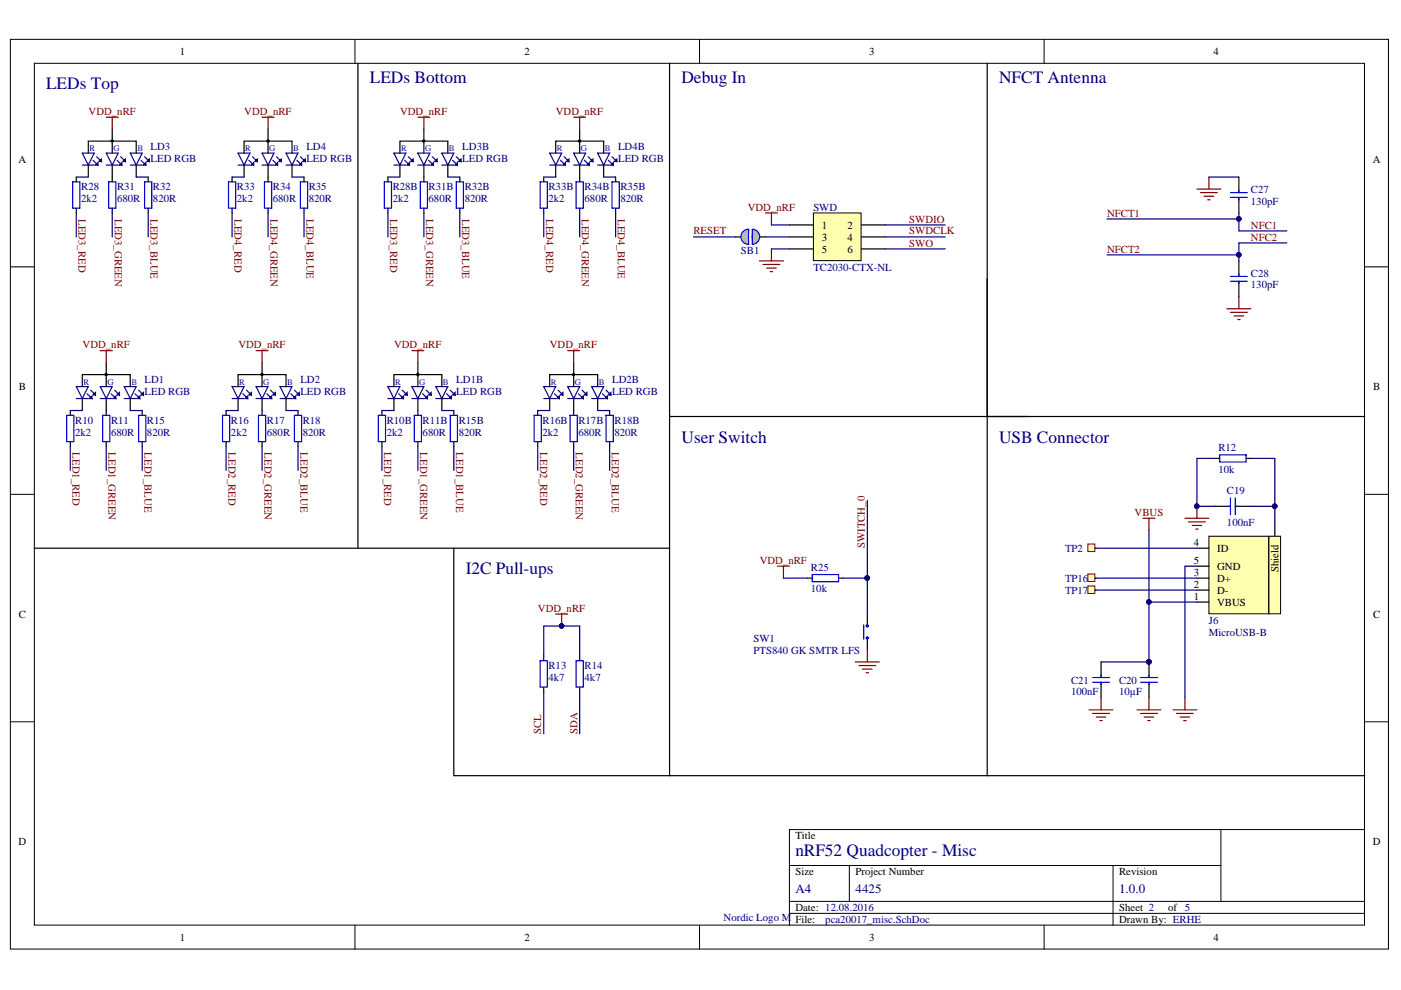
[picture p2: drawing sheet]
<svg xmlns="http://www.w3.org/2000/svg" width="297mm" height="210mm" viewBox="0 0 297 210" stroke-linecap="round" stroke-linejoin="round" font-family="sans-serif">
<defs><g id="words">
<g font-size="3.7" fill="#000080">
<text x="78.4" y="17.7">LEDs Bottom</text>
<text x="144.5" y="17.7">Debug In</text>
<text x="211.9" y="17.7">NFCT Antenna</text>
<text x="9.8" y="19">LEDs Top</text>
<text x="144.5" y="93.9">User Switch</text>
<text x="211.9" y="93.9">USB Connector</text>
<text x="98.8" y="121.8">I2C Pull-ups</text>
<text x="168.6" y="181.4">nRF52 Quadcopter - Misc</text>
</g>
<g font-size="2.7" fill="#000080">
<text x="168.6" y="189.2">A4</text>
<text x="181.4" y="189.2">4425</text>
<text x="237.3" y="189.2">1.0.0</text>
</g>
<g font-size="2.3">
<text x="38.1" y="11.7">1</text>
<text x="111.2" y="11.7">2</text>
<text x="184.3" y="11.7">3</text>
<text x="257.3" y="11.7">4</text>
<text x="3.9" y="34.5">A</text>
<text x="291.1" y="34.5">A</text>
<text x="174.2" y="48.4">1</text>
<text x="174.2" y="51">3</text>
<text x="174.2" y="53.6">5</text>
<text x="179.7" y="48.4">2</text>
<text x="179.7" y="51">4</text>
<text x="179.7" y="53.6">6</text>
<text x="4" y="82.7">B</text>
<text x="291.1" y="82.7">B</text>
<text x="253.1" y="119.5">5</text>
<text x="253.1" y="115.7">4</text>
<text x="258.1" y="117">ID</text>
<text x="253.1" y="124.6">2</text>
<text x="253.1" y="122.1">3</text>
<text x="258.1" y="125.9">D-</text>
<text x="258.1" y="123.3">D+</text>
<text x="258.1" y="120.8">GND</text>
<text x="271.1" y="121.3" transform="rotate(-90 271.1 121.3)">Shield</text>
<text x="4" y="131">C</text>
<text x="253.1" y="127.1">1</text>
<text x="258.1" y="128.4">VBUS</text>
<text x="291.1" y="131">C</text>
<text x="3.9" y="179.2">D</text>
<text x="168.6" y="177.9">Title</text>
<text x="291.1" y="179.2">D</text>
<text x="168.6" y="185.6">Size</text>
<text x="181.4" y="185.6">Project Number</text>
<text x="237.3" y="185.6">Revision</text>
<text x="168.6" y="193.2">Date: 12.08.2016</text>
<text x="168.6" y="195.7">File:</text>
<text x="237.3" y="193.2">Sheet 2</text>
<text x="237.3" y="195.7">Drawn By: ERHE</text>
<text x="247.7" y="193.2">of 5</text>
<text x="38.1" y="199.5">1</text>
<text x="111.2" y="199.5">2</text>
<text x="184.3" y="199.5">3</text>
<text x="257.3" y="199.5">4</text>
</g>
<g font-size="2.3" fill="#800000">
<text x="18.8" y="24.4">VDD_nRF</text>
<text x="51.8" y="24.4">VDD_nRF</text>
<text x="84.8" y="24.4">VDD_nRF</text>
<text x="117.9" y="24.4">VDD_nRF</text>
<text x="16.7" y="46.4" transform="rotate(90 16.7 46.4)">LED3_RED</text>
<text x="24.3" y="46.4" transform="rotate(90 24.3 46.4)">LED3_GREEN</text>
<text x="31.9" y="46.4" transform="rotate(90 31.9 46.4)">LED3_BLUE</text>
<text x="49.7" y="46.4" transform="rotate(90 49.7 46.4)">LED4_RED</text>
<text x="57.3" y="46.4" transform="rotate(90 57.3 46.4)">LED4_GREEN</text>
<text x="65" y="46.4" transform="rotate(90 65 46.4)">LED4_BLUE</text>
<text x="82.8" y="46.4" transform="rotate(90 82.8 46.4)">LED3_RED</text>
<text x="90.4" y="46.4" transform="rotate(90 90.4 46.4)">LED3_GREEN</text>
<text x="98" y="46.4" transform="rotate(90 98 46.4)">LED3_BLUE</text>
<text x="115.8" y="46.4" transform="rotate(90 115.8 46.4)">LED4_RED</text>
<text x="123.4" y="46.4" transform="rotate(90 123.4 46.4)">LED4_GREEN</text>
<text x="131" y="46.4" transform="rotate(90 131 46.4)">LED4_BLUE</text>
<text x="158.5" y="44.6">VDD_nRF</text>
<text x="192.8" y="47.2">SWDIO</text>
<text x="234.7" y="45.9">NFCT1</text>
<text x="147" y="49.7">RESET</text>
<text x="192.8" y="49.7">SWDCLK</text>
<text x="192.8" y="52.3">SWO</text>
<text x="234.7" y="53.6">NFCT2</text>
<text x="265.2" y="48.4">NFC1</text>
<text x="265.2" y="51">NFC2</text>
<text x="17.5" y="73.8">VDD_nRF</text>
<text x="50.5" y="73.8">VDD_nRF</text>
<text x="83.6" y="73.8">VDD_nRF</text>
<text x="116.6" y="73.8">VDD_nRF</text>
<text x="15.4" y="95.9" transform="rotate(90 15.4 95.9)">LED1_RED</text>
<text x="23" y="95.9" transform="rotate(90 23 95.9)">LED1_GREEN</text>
<text x="30.7" y="95.9" transform="rotate(90 30.7 95.9)">LED1_BLUE</text>
<text x="48.4" y="95.9" transform="rotate(90 48.4 95.9)">LED2_RED</text>
<text x="56.1" y="95.9" transform="rotate(90 56.1 95.9)">LED2_GREEN</text>
<text x="63.7" y="95.9" transform="rotate(90 63.7 95.9)">LED2_BLUE</text>
<text x="81.5" y="95.9" transform="rotate(90 81.5 95.9)">LED1_RED</text>
<text x="89.1" y="95.9" transform="rotate(90 89.1 95.9)">LED1_GREEN</text>
<text x="96.7" y="95.9" transform="rotate(90 96.7 95.9)">LED1_BLUE</text>
<text x="114.5" y="95.9" transform="rotate(90 114.5 95.9)">LED2_RED</text>
<text x="122.1" y="95.9" transform="rotate(90 122.1 95.9)">LED2_GREEN</text>
<text x="129.7" y="95.9" transform="rotate(90 129.7 95.9)">LED2_BLUE</text>
<text x="240.6" y="109.4">VBUS</text>
<text x="161.1" y="119.5">VDD_nRF</text>
<text x="183.4" y="116.2" transform="rotate(-90 183.4 116.2)">SWITCH_0</text>
<text x="114" y="129.7">VDD_nRF</text>
<text x="114.8" y="155.6" transform="rotate(-90 114.8 155.6)">SCL</text>
<text x="122.4" y="155.6" transform="rotate(-90 122.4 155.6)">SDA</text>
</g>
<g font-size="2.3" fill="#000080">
<text x="31.9" y="31.7">LD3</text>
<text x="31.9" y="34.3">LED RGB</text>
<text x="65" y="31.7">LD4</text>
<text x="65" y="34.3">LED RGB</text>
<text x="98" y="31.7">LD3B</text>
<text x="98" y="34.3">LED RGB</text>
<text x="131" y="31.7">LD4B</text>
<text x="131" y="34.3">LED RGB</text>
<text x="17.2" y="40.3">R28</text>
<text x="24.8" y="40.3">R31</text>
<text x="32.4" y="40.3">R32</text>
<text x="50.2" y="40.3">R33</text>
<text x="57.8" y="40.3">R34</text>
<text x="65.5" y="40.3">R35</text>
<text x="83.3" y="40.3">R28B</text>
<text x="90.9" y="40.3">R31B</text>
<text x="98.5" y="40.3">R32B</text>
<text x="116.3" y="40.3">R33B</text>
<text x="123.9" y="40.3">R34B</text>
<text x="131.6" y="40.3">R35B</text>
<text x="265.2" y="40.8">C27</text>
<text x="17.2" y="42.9">2k2</text>
<text x="24.8" y="42.9">680R</text>
<text x="32.4" y="42.9">820R</text>
<text x="50.2" y="42.9">2k2</text>
<text x="57.8" y="42.9">680R</text>
<text x="65.5" y="42.9">820R</text>
<text x="83.3" y="42.9">2k2</text>
<text x="90.9" y="42.9">680R</text>
<text x="98.5" y="42.9">820R</text>
<text x="116.3" y="42.9">2k2</text>
<text x="123.9" y="42.9">680R</text>
<text x="131.6" y="42.9">820R</text>
<text x="172.4" y="44.6">SWD</text>
<text x="265.2" y="43.4">130pF</text>
<text x="157.1" y="53.9">SB1</text>
<text x="172.4" y="57.4">TC2030-CTX-NL</text>
<text x="265.2" y="58.6">C28</text>
<text x="265.2" y="61.2">130pF</text>
<text x="30.7" y="81.2">LD1</text>
<text x="30.7" y="83.8">LED RGB</text>
<text x="63.7" y="81.2">LD2</text>
<text x="63.7" y="83.8">LED RGB</text>
<text x="96.8" y="81.2">LD1B</text>
<text x="96.8" y="83.8">LED RGB</text>
<text x="129.8" y="81.2">LD2B</text>
<text x="129.8" y="83.8">LED RGB</text>
<text x="15.9" y="89.8">R10</text>
<text x="23.6" y="89.8">R11</text>
<text x="31.2" y="89.8">R15</text>
<text x="49" y="89.8">R16</text>
<text x="56.6" y="89.8">R17</text>
<text x="64.2" y="89.8">R18</text>
<text x="82" y="89.8">R10B</text>
<text x="89.6" y="89.8">R11B</text>
<text x="97.3" y="89.8">R15B</text>
<text x="115" y="89.8">R16B</text>
<text x="122.6" y="89.8">R17B</text>
<text x="130.3" y="89.8">R18B</text>
<text x="15.9" y="92.4">2k2</text>
<text x="23.6" y="92.4">680R</text>
<text x="31.2" y="92.4">820R</text>
<text x="49" y="92.4">2k2</text>
<text x="56.6" y="92.4">680R</text>
<text x="64.2" y="92.4">820R</text>
<text x="82" y="92.4">2k2</text>
<text x="89.6" y="92.4">680R</text>
<text x="97.3" y="92.4">820R</text>
<text x="115" y="92.4">2k2</text>
<text x="122.6" y="92.4">680R</text>
<text x="130.3" y="92.4">820R</text>
<text x="258.3" y="95.7">R12</text>
<text x="258.3" y="100.2">10k</text>
<text x="260.1" y="104.8">C19</text>
<text x="260.1" y="111.4">100nF</text>
<text x="225.8" y="117">TP2</text>
<text x="171.9" y="121.1">R25</text>
<text x="171.9" y="125.6">10k</text>
<text x="225.8" y="125.9">TP17</text>
<text x="225.8" y="123.3">TP16</text>
<text x="159.8" y="136.1">SW1</text>
<text x="256.3" y="132.3">J6</text>
<text x="256.3" y="134.8">MicroUSB-B</text>
<text x="116.3" y="141.9">R13</text>
<text x="123.9" y="141.9">R14</text>
<text x="159.8" y="138.6">PTS840 GK SMTR LFS</text>
<text x="116.3" y="144.4">4k7</text>
<text x="123.9" y="144.4">4k7</text>
<text x="227.1" y="144.9">C21</text>
<text x="227.1" y="147.5">100nF</text>
<text x="237.3" y="144.9">C20</text>
<text x="237.3" y="147.5">10µF</text>
<text x="153.4" y="195.2">Nordic Logo M</text>
<text x="175" y="195.7">pca20017_misc.SchDoc</text>
</g>
<g font-size="1.8" fill="#00f">
<text x="19" y="32.1">R</text>
<text x="24.1" y="32.1">G</text>
<text x="29.1" y="32.1">B</text>
<text x="52" y="32.1">R</text>
<text x="57.1" y="32.1">G</text>
<text x="62.2" y="32.1">B</text>
<text x="85" y="32.1">R</text>
<text x="90.1" y="32.1">G</text>
<text x="95.2" y="32.1">B</text>
<text x="118.1" y="32.1">R</text>
<text x="123.1" y="32.1">G</text>
<text x="128.3" y="32.1">B</text>
<text x="17.7" y="81.6">R</text>
<text x="22.8" y="81.6">G</text>
<text x="27.9" y="81.6">B</text>
<text x="50.7" y="81.6">R</text>
<text x="55.8" y="81.6">G</text>
<text x="60.9" y="81.6">B</text>
<text x="83.8" y="81.6">R</text>
<text x="88.8" y="81.6">G</text>
<text x="93.9" y="81.6">B</text>
<text x="116.8" y="81.6">R</text>
<text x="121.9" y="81.6">G</text>
<text x="127" y="81.6">B</text>
</g>
</g></defs>
<g fill="#fff" stroke="#000" stroke-width=".21">
<path d="M2.2 8.3h292.2v192.9h-292.2z"/>
<path d="M7.3 13.4h282v182.7h-282z"/>
</g>
<g fill="none" stroke="#000" stroke-width=".21">
<path d="M75.3 8.3v5.1M148.3 8.3v5.1M221.4 8.3v5.1M2.2 56.6h5.1M289.3 56.6h5.1M2.2 104.8h5.1M289.3 104.8h5.1M2.2 153h5.1M289.3 153h5.1M258.9 175.9v15.2M289.3 175.9h-121.9v20.3M75.3 196.2v5.1"/>
<path d="M148.3 196.2v5.1M167.4 193.7h121.9M167.4 183.5h91.5M167.4 191.1h121.9M180.1 183.5v7.6M221.4 196.2v5.1M236 183.5v12.7"/>
</g>
<g fill="none" stroke="#000" stroke-width=".25">
<path d="M22.5 76.9v5.1M22.7 79.4l-.2-.2-.2 .2 .2 .2 .2-.2M55.6 76.9v5.1M55.8 79.4l-.2-.2-.3 .2 .2 .2 .3-.2M14.9 87v1.1M14.9 93.6v1.1M17.4 82v-2.6h10.2v2.6M17.4 84.5v2.5M22.5 84.5v3.6M22.5 93.6v1.1M27.6 84.5v2.5M30.2 87v1.1"/>
<path d="M30.2 93.6v1.1M47.9 87v1.1M47.9 93.6v1.1M50.5 82v-2.6h10.1v2.6M50.5 84.5v2.5M55.6 84.5v3.6M55.6 93.6v1.1M60.6 84.5v2.5M63.2 87v1.1M63.2 93.6v1.1"/>
</g>
<g fill="none" stroke="#11037f" stroke-width=".25">
<path d="M16.2 82h2.5l-1.3 2.5zM16.2 84.5h2.5M18.5 83.5l1 1v-.5l-.5 .5h.5M19.2 82.7l1 1v-.5l-.5 .5h.5M21.3 82h2.5l-1.3 2.5zM21.3 84.5h2.5M23.5 83.5l1.1 1v-.5l-.5 .5h.5M24.3 82.7l1 1v-.5l-.5 .5h.5M26.3 82h2.6l-1.3 2.5zM26.3 84.5h2.6M28.6 83.5l1 1v-.5l-.5 .5h.5M29.4 82.7l1 1v-.5l-.5 .5h.5"/>
<path d="M49.2 82h2.6l-1.3 2.5zM49.2 84.5h2.6M51.5 83.5l1 1v-.5l-.5 .5h.5M52.3 82.7l1 1v-.5l-.5 .5h.5M54.3 82h2.5l-1.2 2.5zM54.3 84.5h2.5M56.6 83.5l1 1v-.5l-.5 .5h.5M57.3 82.7l1.1 1v-.5l-.6 .5h.6M59.4 82h2.5l-1.3 2.5zM59.4 84.5h2.5M61.7 83.5l1 1v-.5l-.5 .5h.5M62.4 82.7l1 1v-.5l-.5 .5h.5"/>
</g>
<path d="M14.1 88.1h1.6v5.5h-1.6zM21.8 88.1h1.5v5.5h-1.5zM29.4 88.1h1.5v5.5h-1.5zM47.2 88.1h1.5v5.5h-1.5zM54.8 88.1h1.5v5.5h-1.5zM62.4 88.1h1.5v5.5h-1.5z" fill="none" stroke="#00f" stroke-width=".25"/>
<path d="M172.5 45.2h10.1v10.1h-10.1z" fill="#ffffb0" stroke="#000" stroke-width=".21"/>
<g fill="none" stroke="#000" stroke-width=".25">
<path d="M209.3 13.4v74.9h80M16.2 37.5v1.1M18.7 32.5v-2.6h10.2v2.6M18.7 35v2.5M23.8 27.4v5.1M23.8 35v3.6M24 29.9l-.2-.2-.3 .2 .3 .2 .2-.2M28.9 35v2.5M31.4 37.5v1.1M49.2 37.5v1.1M51.8 32.5v-2.6h10.1v2.6M51.8 35v2.5"/>
<path d="M56.8 27.4v5.1M56.8 35v3.6M57 29.9l-.2-.2-.2 .2 .2 .2 .2-.2M61.9 35v2.5M64.5 37.5v1.1M82.2 37.5v1.1M84.8 32.5v-2.6h10.2v2.6M84.8 35v2.5M89.9 27.4v5.1M89.9 35v3.6M90.1 29.9l-.2-.2-.3 .2 .2 .2 .3-.2M95 35v2.5"/>
<path d="M97.5 37.5v1.1M115.3 37.5v1.1M117.8 32.5v-2.6h10.2v2.6M117.8 35v2.5M122.9 27.4v5.1M122.9 35v3.6M123.1 29.9l-.2-.2-.3 .2 .2 .2 .3-.2M128 35v2.5M130.5 37.5v1.1M262.7 37.5v3.3M16.2 44.1v1.1M23.8 44.1v1.1"/>
<path d="M31.4 44.1v1.1M49.2 44.1v1.1M56.8 44.1v1.1M64.5 44.1v1.1M82.2 44.1v1.1M89.9 44.1v1.1M97.5 44.1v1.1M115.3 44.1v1.1M122.9 44.1v1.1M130.5 44.1v1.1M167.4 47.7h5.1M167.4 50.2h5.1"/>
<path d="M167.4 52.8h5.1M182.6 47.7h5.1M182.6 50.2h5.1M182.6 52.8h5.1M262.7 41.9v3.3M262.7 55.3v3.3M262.7 59.6v3.3M88.6 76.9v5.1M88.8 79.4l-.2-.2-.3 .2 .3 .2 .2-.2M121.6 76.9v5.1M121.8 79.4l-.2-.2-.2 .2 .2 .2 .2-.2M81 87v1.1"/>
<path d="M81 93.6v1.1M83.5 82v-2.6h10.2v2.6M83.5 84.5v2.5M88.6 84.5v3.6M88.6 93.6v1.1M93.7 84.5v2.5M96.2 87v1.1M96.2 93.6v1.1M114 87v1.1M114 93.6v1.1M116.6 82v-2.6h10.1v2.6M116.6 84.5v2.5"/>
<path d="M121.6 84.5v3.6M121.6 93.6v1.1M126.7 84.5v2.5M129.3 87v1.1M129.3 93.6v1.1M257.6 97.2h1M264.2 97.2h1M257.6 107.3h3.3M261.9 107.3h3.3M233.4 140.3v3.3M233.4 144.7v3.3M243.6 140.3v3.3"/>
<path d="M243.6 144.7v3.3"/>
</g>
<g fill="none" stroke="#11037f" stroke-width=".25">
<path d="M17.4 32.5h2.6l-1.3 2.5zM17.4 35h2.6M19.7 34l1 1v-.5l-.5 .5h.5M20.5 33.2l1 1v-.5l-.5 .5h.5M22.5 32.5h2.6l-1.3 2.5zM22.5 35h2.6M24.8 34l1 1v-.5l-.5 .5h.5M25.6 33.2l1 1v-.5l-.5 .5h.5M27.6 32.5h2.6l-1.3 2.5zM27.6 35h2.6M29.9 34l1 1v-.5l-.5 .5h.5M30.7 33.2l1 1v-.5l-.5 .5h.5"/>
<path d="M50.5 32.5h2.5l-1.2 2.5zM50.5 35h2.5M52.8 34l1 1v-.5l-.5 .5h.5M53.5 33.2l1 1v-.5l-.5 .5h.5M55.6 32.5h2.5l-1.3 2.5zM55.6 35h2.5M57.8 34l1.1 1v-.5l-.5 .5h.5M58.6 33.2l1 1v-.5l-.5 .5h.5M60.6 32.5h2.6l-1.3 2.5zM60.6 35h2.6M62.9 34l1 1v-.5l-.5 .5h.5M63.7 33.2l1 1v-.5l-.5 .5h.5"/>
<path d="M83.5 32.5h2.6l-1.3 2.5zM83.5 35h2.6M85.8 34l1 1v-.5l-.5 .5h.5M86.6 33.2l1 1v-.5l-.5 .5h.5M88.6 32.5h2.5l-1.2 2.5zM88.6 35h2.5M90.9 34l1 1v-.5l-.5 .5h.5M91.6 33.2l1.1 1v-.5l-.5 .5h.5M93.7 32.5h2.5l-1.2 2.5zM93.7 35h2.5M96 34l1 1v-.5l-.5 .5h.5M96.7 33.2l1 1v-.5l-.5 .5h.5"/>
<path d="M116.6 32.5h2.5l-1.3 2.5zM116.6 35h2.5M118.8 34l1.1 1v-.5l-.6 .5h.6M119.6 33.2l1 1v-.5l-.5 .5h.5M121.6 32.5h2.6l-1.3 2.5zM121.6 35h2.6M123.9 34l1 1v-.5l-.5 .5h.5M124.7 33.2l1 1v-.5l-.5 .5h.5M126.7 32.5h2.6l-1.3 2.5zM126.7 35h2.6M129 34l1 1v-.5l-.5 .5h.5M129.8 33.2l1 1v-.5l-.5 .5h.5"/>
<path d="M82.2 82h2.6l-1.3 2.5zM82.2 84.5h2.6M84.5 83.5l1 1v-.5l-.5 .5h.5M85.3 82.7l1 1v-.5l-.5 .5h.5M87.3 82h2.6l-1.3 2.5zM87.3 84.5h2.6M89.6 83.5l1 1v-.5l-.5 .5h.5M90.4 82.7l1 1v-.5l-.5 .5h.5M92.4 82h2.6l-1.3 2.5zM92.4 84.5h2.6M94.7 83.5l1 1v-.5l-.5 .5h.5M95.5 82.7l1 1v-.5l-.5 .5h.5"/>
<path d="M115.3 82h2.5l-1.2 2.5zM115.3 84.5h2.5M117.6 83.5l1 1v-.5l-.5 .5h.5M118.3 82.7l1 1v-.5l-.5 .5h.5M120.4 82h2.5l-1.3 2.5zM120.4 84.5h2.5M122.6 83.5l1.1 1v-.5l-.5 .5h.5M123.4 82.7l1 1v-.5l-.5 .5h.5M125.4 82h2.6l-1.3 2.5zM125.4 84.5h2.6M127.7 83.5l1 1v-.5l-.5 .5h.5M128.5 82.7l1 1v-.5l-.5 .5h.5"/>
</g>
<g fill="none" stroke="#00f" stroke-width=".25">
<path d="M15.4 38.6h1.5v5.5h-1.5zM23 38.6h1.6v5.5h-1.6zM30.7 38.6h1.5v5.5h-1.5zM48.4 38.6h1.6v5.5h-1.6zM56.1 38.6h1.5v5.5h-1.5zM63.7 38.6h1.5v5.5h-1.5zM81.5 38.6h1.5v5.5h-1.5zM89.1 38.6h1.5v5.5h-1.5zM96.7 38.6h1.6v5.5h-1.6zM114.5 38.6h1.5v5.5h-1.5zM122.1 38.6h1.6v5.5h-1.6zM129.8 38.6h1.5v5.5h-1.5z"/>
<path d="M260.9 40.8h3.5M260.9 41.9h3.5M260.9 58.6h3.5M260.9 59.6h3.5M262.7 40.3v.5M262.7 41.9v.5M262.7 58.1v.5M262.7 59.6v.5M80.2 88.1h1.5v5.5h-1.5zM87.8 88.1h1.6v5.5h-1.6zM95.5 88.1h1.5v5.5h-1.5zM113.2 88.1h1.6v5.5h-1.6z"/>
<path d="M120.9 88.1h1.5v5.5h-1.5zM128.5 88.1h1.5v5.5h-1.5zM258.6 96.4h5.6v1.6h-5.6zM260.4 107.3h.5M260.9 105.6v3.5M261.9 105.6v3.5M261.9 107.3h.5M231.7 143.6h3.5M231.7 144.7h3.5M233.4 143.1v.5M233.4 144.7v.5M241.8 143.6h3.6"/>
<path d="M241.8 144.7h3.6M243.6 143.1v.5M243.6 144.7v.5"/>
</g>
<g fill="none" stroke="#800000" stroke-width=".25">
<path d="M22.5 24.8h2.6M23.8 24.8v2.6M55.6 24.8h2.5M56.8 24.8v2.6M88.6 24.8h2.5M89.9 24.8v2.6M121.6 24.8h2.6M122.9 24.8v2.6M256.3 37.5v2.6M161 55.3h5.1M161.8 56.1h3.5M162.3 45.2h2.5"/>
<path d="M162.5 56.8h2.1M163.3 57.6h.5M163.6 45.2v2.5M163.6 52.8v2.5M253.8 40.1h5.1M254.5 40.8h3.6M255.3 41.6h2M256.1 42.4h.5M21.3 74.3h2.5M22.5 74.3v2.6M54.3 74.3h2.5M55.6 74.3v2.6"/>
<path d="M87.3 74.3h2.6M88.6 74.3v2.6M120.4 74.3h2.5M121.6 74.3v2.6M260.1 65.5h5.1M260.9 66.2h3.5M261.6 67h2.1M262.4 67.7h.5M262.7 62.9v2.6M242.3 109.9h2.6M243.6 109.9v2.5M251.2 109.9h5.1"/>
<path d="M252 110.6h3.6M252.8 111.4h2M253.5 112.2h.5M253.8 107.3v2.6M230.9 150.5h5.1M231.7 151.3h3.5M232.4 152h2.1M233.2 152.8h.5M233.4 148v2.5M241.1 150.5h5M241.8 151.3h3.6M242.6 152h2"/>
<path d="M243.4 152.8h.5M243.6 148v2.5M248.7 150.5h5.1M249.5 151.3h3.5M250.2 152h2M251 152.8h.5M251.2 148v2.5"/>
</g>
<g fill="#000080" stroke="#000080" stroke-width=".21">
<circle cx="253.7" cy="107.3" r=".48"/>
<circle cx="243.6" cy="140.3" r=".48"/>
</g>
<g fill="#ffffb0" stroke="#000" stroke-width=".21">
<path d="M269 113.7h2.5v16.4h-2.5z"/>
<path d="M256.3 113.7h12.7v16.4h-12.7z"/>
</g>
<g fill="none" stroke="#000" stroke-width=".25">
<path d="M142 13.4v102.8h-134.7M209.3 59.1v29.2M142 88.3h76.2M253.8 116.2h2.5M270.3 111.2v2.5M115.3 139.1v1M122.9 139.1v1M232.2 125.1h.1M253.8 127.7h2.5M253.8 125.1h2.5M253.8 122.6h2.5M253.8 120h2.5"/>
<path d="M115.3 145.7v1M122.9 145.7v1M209.3 164.5h80"/>
</g>
<path d="M114.5 140.1h1.5v5.6h-1.5zM122.1 140.1h1.6v5.6h-1.6z" fill="none" stroke="#00f" stroke-width=".25"/>
<path d="M117.8 130.2h2.6M119.1 130.2v2.5" fill="none" stroke="#800000" stroke-width=".25"/>
<circle cx="119.1" cy="132.7" r=".48" fill="#000080" stroke="#000080" stroke-width=".21"/>
<path d="M230.6 124.2h1.5v1.6h-1.5z" fill="#ffffb0" stroke="#800000" stroke-width=".21"/>
<path d="M232.2 122.6h.1" fill="none" stroke="#000" stroke-width=".25"/>
<path d="M230.6 121.7h1.5v1.6h-1.5z" fill="#ffffb0" stroke="#800000" stroke-width=".21"/>
<path d="M232.2 116.2h.1" fill="none" stroke="#000" stroke-width=".25"/>
<path d="M230.6 115.3h1.5v1.6h-1.5z" fill="#ffffb0" stroke="#800000" stroke-width=".21"/>
<path d="M155.9 50.2h1.3M161 50.2h1.3" fill="none" stroke="#000" stroke-width=".25"/>
<g fill="#c0c0c0" stroke="#00f" stroke-width=".25">
<path d="M157.6 49a1.6 1.6 0 0 0-.4 1.8 1.6 1.6 0 0 0 1.5 1v-3.2l-.4 .1zM158.7 48.6v1.6z" fill-rule="evenodd"/>
<path d="M159.5 48.6v3.2a1.6 1.6 0 0 0 1.6-1.6 1.6 1.6 0 0 0-1.6-1.6zM159.5 50.2v1.6z" fill-rule="evenodd"/>
</g>
<path d="M75.9 13.4v102.8M209.3 88.3v76.2h-67.3v-48.3M96.2 116.2v48.3h45.8M171.2 122.6h1M177.8 122.6h1M183.9 130.2v2.3M183.9 135.5v2.3" fill="none" stroke="#000" stroke-width=".25"/>
<g fill="none" stroke="#000080" stroke-width=".25">
<path d="M16.2 37.5h2.5M28.9 37.5h2.5M49.2 37.5h2.6M61.9 37.5h2.6M82.2 37.5h2.6M95 37.5h2.5M115.3 37.5h2.5M128 37.5h2.5M256.3 37.5h6.4M16.2 45.2v5M23.8 45.2v5M31.4 45.2v5"/>
<path d="M49.2 45.2v5M56.8 45.2v5M64.5 45.2v5M82.2 45.2v5M89.9 45.2v5M97.5 45.2v5M115.3 45.2v5M122.9 45.2v5M130.5 45.2v5M147 50.2h8.9M162.3 50.2h5.1M163.6 47.7h3.8"/>
<path d="M163.6 52.8h3.8M187.7 47.7h12.7M187.7 50.2h12.7M187.7 52.8h12.7M234.7 46.4h28v2.6h10.1M262.7 45.2v1.2M262.7 54v1.3M272.8 51.5h-10.1v2.5h-28M14.9 87h2.5M14.9 94.7v5M22.5 94.7v5M27.6 87h2.6"/>
<path d="M30.2 94.7v5M47.9 87h2.6M47.9 94.7v5M55.6 94.7v5M60.6 87h2.6M63.2 94.7v5M81 87h2.5M81 94.7v5M88.6 94.7v5M93.7 87h2.5M96.2 94.7v5M114 87h2.6"/>
<path d="M114 94.7v5M121.6 94.7v5M126.7 87h2.6M129.3 94.7v5M257.6 97.2h-3.8v10.1h3.8M265.2 97.2h5.1v14M183.9 106.1v24.1M232.2 116.2h21.6M243.6 112.4v15.3h10.2M265.2 107.3h5.1M115.3 139.1v-6.4h7.6v6.4M166.1 122.6h5.1"/>
<path d="M178.8 122.6h5.1M232.2 125.1h21.6M232.2 122.6h21.6M243.6 127.7v12.6h-10.2M253.8 120h-2.6v28M115.3 146.7v8.9M122.9 146.7v8.9"/>
</g>
<g fill="#000080" stroke="#000080" stroke-width=".21">
<circle cx="262.6" cy="46.4" r=".48"/>
<circle cx="262.6" cy="54" r=".48"/>
<circle cx="270.3" cy="107.3" r=".48"/>
<circle cx="243.6" cy="140.3" r=".48"/>
<circle cx="243.6" cy="127.6" r=".48"/>
<circle cx="119.1" cy="132.7" r=".48"/>
<circle cx="253.7" cy="107.3" r=".48"/>
<circle cx="183.9" cy="122.6" r=".49"/>
</g>
<g fill="none" stroke="#00f" stroke-width=".25">
<path d="M172.2 121.8h5.6v1.5h-5.6zM183.1 132.5v3"/>
<circle cx="183.9" cy="132.7" r=".23"/>
<circle cx="183.9" cy="135.2" r=".23"/>
</g>
<path d="M164.8 120h2.6M166.1 120v2.6M183.9 137.8v2.5M181.3 140.3h5.1M182.1 141.1h3.6M182.9 141.9h2M183.6 142.6h.5" fill="none" stroke="#800000" stroke-width=".25"/>
<use href="#words"/>
</svg>
